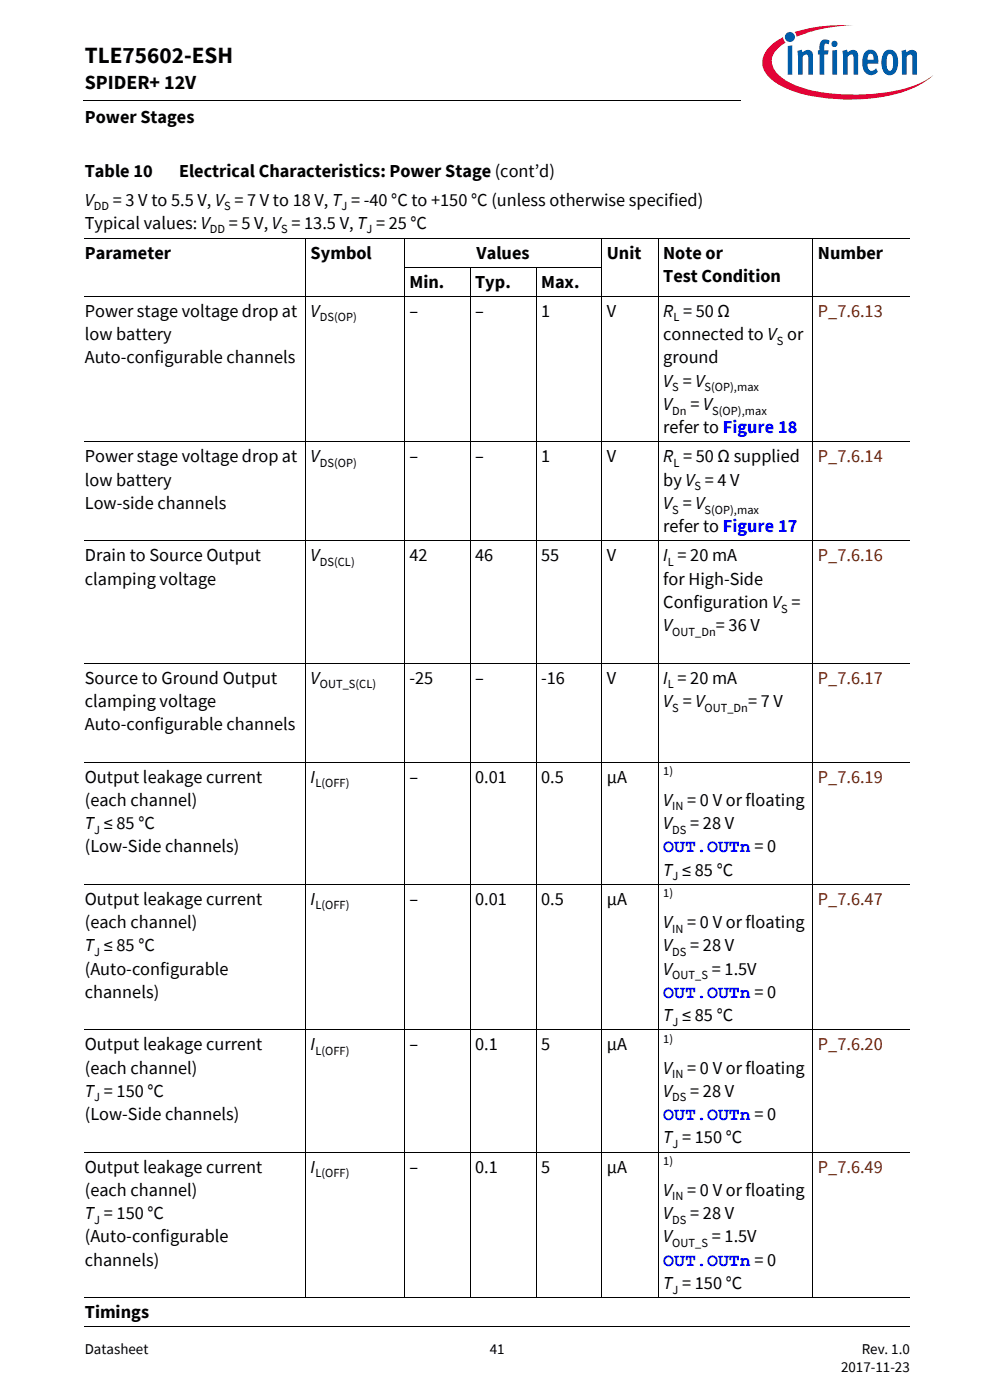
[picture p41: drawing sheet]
<svg xmlns="http://www.w3.org/2000/svg" width="210mm" height="297mm" viewBox="0 0 210 297" stroke-linecap="round" stroke-linejoin="round" font-family="sans-serif">
<defs><g id="words">
<text font-size="4.9" x="18" y="13.4">TLE75602-ESH</text>
<text font-size="4.2" x="18" y="19">SPIDER+ 12V</text>
<g font-size="3.9">
<text x="18" y="26.2">Power Stages</text>
<text x="18" y="37.6">Table 10</text>
<text x="38" y="37.6">Electrical Characteristics: Power Stage (cont’d)</text>
<text x="18" y="43.6">V</text>
<text x="23.9" y="43.6">= 3 V to 5.5 V, V = 7 V to 18 V, T = -40 °C to +150 °C (unless otherwise specified)</text>
<text x="18" y="48.5">Typical values: V</text>
<text x="48.5" y="48.5">= 5 V, V = 13.5 V, T = 25 °C</text>
<text x="18" y="54.9">Parameter</text>
<text x="65.9" y="54.9">Symbol</text>
<text x="101.1" y="54.9">Values</text>
<text x="128.7" y="54.9">Unit</text>
<text x="140.7" y="54.9">Note or</text>
<text x="140.7" y="59.8">Test Condition</text>
<text x="173.5" y="54.9">Number</text>
<text x="86.8" y="61.1">Min.</text>
<text x="100.8" y="61.1">Typ.</text>
<text x="114.8" y="61.1">Max.</text>
<text x="18" y="67.2">Power stage voltage drop at</text>
<text x="65.9" y="67.2">V</text>
<text x="86.8" y="67.2">–</text>
<text x="100.8" y="67.2">–</text>
<text x="114.8" y="67.2">1</text>
<text x="128.7" y="67.2">V</text>
<text x="140.7" y="67.2">R = 50 Ω</text>
<text x="18" y="72.2">low battery</text>
<text x="18" y="77.1">Auto-configurable channels</text>
<text x="140.7" y="77.1">ground</text>
<text x="140.7" y="72.2">connected to V or</text>
<text x="140.7" y="82.1">V = V</text>
<text x="140.7" y="87">V</text>
<text x="146.5" y="87">= V</text>
<text x="140.7" y="91.9">refer to Figure 18</text>
<text x="18" y="98.1">Power stage voltage drop at</text>
<text x="65.9" y="98.1">V</text>
<text x="86.8" y="98.1">–</text>
<text x="100.8" y="98.1">–</text>
<text x="114.8" y="98.1">1</text>
<text x="128.7" y="98.1">V</text>
<text x="140.7" y="98.1">R = 50 Ω supplied</text>
<text x="18" y="103">low battery</text>
<text x="18" y="108">Low-side channels</text>
<text x="140.7" y="108">V = V</text>
<text x="140.7" y="103">by V = 4 V</text>
<text x="140.7" y="112.9">refer to Figure 17</text>
<text x="18" y="119.1">Drain to Source Output</text>
<text x="65.9" y="119.1">V</text>
<text x="86.8" y="119.1">42</text>
<text x="100.8" y="119.1">46</text>
<text x="114.8" y="119.1">55</text>
<text x="128.7" y="119.1">V</text>
<text x="140.7" y="119.1">I = 20 mA</text>
<text x="18" y="124">clamping voltage</text>
<text x="140.7" y="124">for High-Side</text>
<text x="140.7" y="129">Configuration V =</text>
<text x="140.7" y="133.9">V</text>
<text x="151.8" y="133.9">= 36 V</text>
<text x="18" y="145">Source to Ground Output</text>
<text x="18" y="150">clamping voltage</text>
<text x="65.9" y="145">V</text>
<text x="86.8" y="145">-25</text>
<text x="100.8" y="145">–</text>
<text x="114.8" y="145">-16</text>
<text x="128.7" y="145">V</text>
<text x="140.7" y="150">V = V</text>
<text x="140.7" y="145">I = 20 mA</text>
<text x="158.7" y="150">= 7 V</text>
<text x="18" y="154.9">Auto-configurable channels</text>
<text x="18" y="166">Output leakage current</text>
<text x="65.9" y="166">I</text>
<text x="86.8" y="166">–</text>
<text x="100.8" y="166">0.01</text>
<text x="114.8" y="166">0.5</text>
<text x="128.7" y="166">µA</text>
<text x="18" y="171">(each channel)</text>
<text x="140.7" y="171">V</text>
<text x="145.8" y="171">= 0 V or floating</text>
<text x="18" y="175.9">T ≤ 85 °C</text>
<text x="140.7" y="175.9">V</text>
<text x="146.4" y="175.9">= 28 V</text>
<text x="18" y="180.8">(Low-Side channels)</text>
<text x="140.7" y="185.8">T ≤ 85 °C</text>
<text x="18" y="191.9">Output leakage current</text>
<text x="65.9" y="191.9">I</text>
<text x="86.8" y="191.9">–</text>
<text x="100.8" y="191.9">0.01</text>
<text x="114.8" y="191.9">0.5</text>
<text x="128.7" y="191.9">µA</text>
<text x="18" y="196.9">(each channel)</text>
<text x="140.7" y="196.9">V</text>
<text x="145.8" y="196.9">= 0 V or floating</text>
<text x="18" y="201.8">T ≤ 85 °C</text>
<text x="140.7" y="201.8">V</text>
<text x="146.4" y="201.8">= 28 V</text>
<text x="18" y="206.8">(Auto-configurable</text>
<text x="140.7" y="206.8">V</text>
<text x="151" y="206.8">= 1.5V</text>
<text x="18" y="211.7">channels)</text>
<text x="140.7" y="216.6">T ≤ 85 °C</text>
<text x="18" y="222.8">Output leakage current</text>
<text x="18" y="227.8">(each channel)</text>
<text x="65.9" y="222.8">I</text>
<text x="86.8" y="222.8">–</text>
<text x="100.8" y="222.8">0.1</text>
<text x="114.8" y="222.8">5</text>
<text x="128.7" y="222.8">µA</text>
<text x="140.7" y="227.8">V</text>
<text x="145.8" y="227.8">= 0 V or floating</text>
<text x="18" y="232.7">T = 150 °C</text>
<text x="140.7" y="232.7">V</text>
<text x="146.4" y="232.7">= 28 V</text>
<text x="18" y="237.6">(Low-Side channels)</text>
<text x="140.7" y="242.6">T = 150 °C</text>
<text x="18" y="248.8">Output leakage current</text>
<text x="65.9" y="248.8">I</text>
<text x="86.8" y="248.8">–</text>
<text x="100.8" y="248.8">0.1</text>
<text x="114.8" y="248.8">5</text>
<text x="128.7" y="248.8">µA</text>
<text x="18" y="253.7">(each channel)</text>
<text x="140.7" y="253.7">V</text>
<text x="145.8" y="253.7">= 0 V or floating</text>
<text x="18" y="263.6">(Auto-configurable</text>
<text x="18" y="258.6">T = 150 °C</text>
<text x="140.7" y="258.6">V</text>
<text x="140.7" y="263.6">V</text>
<text x="146.4" y="258.6">= 28 V</text>
<text x="151" y="263.6">= 1.5V</text>
<text x="18" y="268.5">channels)</text>
<text x="140.7" y="273.5">T = 150 °C</text>
<text x="18" y="279.6">Timings</text>
</g>
<g font-size="3.9" fill="#802600">
<text x="173.5" y="67.2">P_7.6.13</text>
<text x="173.5" y="98.1">P_7.6.14</text>
<text x="173.5" y="119.1">P_7.6.16</text>
<text x="173.5" y="145">P_7.6.17</text>
<text x="173.5" y="166">P_7.6.19</text>
<text x="173.5" y="191.9">P_7.6.47</text>
<text x="173.5" y="222.8">P_7.6.20</text>
<text x="173.5" y="248.8">P_7.6.49</text>
</g>
<g font-size="3.9" fill="#00f">
<text x="140.7" y="180.8">OUT.OUTn = 0</text>
<text x="140.7" y="211.7">OUT.OUTn = 0</text>
<text x="140.7" y="237.6">OUT.OUTn = 0</text>
<text x="140.7" y="268.5">OUT.OUTn = 0</text>
</g>
<g font-size="3.2">
<text x="18" y="287.3">Datasheet</text>
<text x="103.9" y="287.3">41</text>
<text x="182.8" y="287.3">Rev. 1.0</text>
<text x="178.4" y="291.2">2017-11-23</text>
</g>
<g font-size="2.6">
<text x="19.9" y="44.6">DD</text>
<text x="47.5" y="44.6">S</text>
<text x="72.4" y="44.6">J</text>
<text x="44.5" y="49.5">DD</text>
<text x="59.6" y="49.5">S</text>
<text x="77.7" y="49.5">J</text>
<text x="67.8" y="68.2">DS(OP)</text>
<text x="142.8" y="68.2">L</text>
<text x="164.7" y="73.2">S</text>
<text x="142.6" y="83">S</text>
<text x="149.4" y="83">S(OP),max</text>
<text x="142.6" y="88">Dn</text>
<text x="151.1" y="88">S(OP),max</text>
<text x="67.8" y="99.1">DS(OP)</text>
<text x="142.8" y="99.1">L</text>
<text x="147.3" y="104">S</text>
<text x="142.6" y="108.9">S</text>
<text x="149.4" y="108.9">S(OP),max</text>
<text x="67.8" y="120.1">DS(CL)</text>
<text x="141.6" y="120.1">L</text>
<text x="165.7" y="129.9">S</text>
<text x="142.6" y="134.9">OUT_Dn</text>
<text x="67.8" y="146">OUT_S(CL)</text>
<text x="141.6" y="146">L</text>
<text x="142.6" y="150.9">S</text>
<text x="149.4" y="150.9">OUT_Dn</text>
<text x="66.9" y="167">L(OFF)</text>
<text x="140.7" y="164.5">1)</text>
<text x="142.6" y="171.9">IN</text>
<text x="20" y="176.9">J</text>
<text x="142.6" y="176.9">DS</text>
<text x="140.7" y="190.4">1)</text>
<text x="142.7" y="186.8">J</text>
<text x="66.9" y="192.9">L(OFF)</text>
<text x="142.6" y="197.9">IN</text>
<text x="20" y="202.8">J</text>
<text x="142.6" y="202.8">DS</text>
<text x="142.6" y="207.7">OUT_S</text>
<text x="140.7" y="221.3">1)</text>
<text x="142.7" y="217.6">J</text>
<text x="66.9" y="223.8">L(OFF)</text>
<text x="20" y="233.7">J</text>
<text x="142.6" y="228.7">IN</text>
<text x="142.6" y="233.7">DS</text>
<text x="142.7" y="243.5">J</text>
<text x="66.9" y="249.7">L(OFF)</text>
<text x="140.7" y="247.2">1)</text>
<text x="142.6" y="254.7">IN</text>
<text x="20" y="259.6">J</text>
<text x="142.6" y="259.6">DS</text>
<text x="142.6" y="264.5">OUT_S</text>
<text x="142.7" y="274.4">J</text>
</g>
</g></defs>
<path d="M17.7 21.3l.1 .1z" fill="#000"/>
<path d="M17.8 21.4h140.5" fill="none" stroke="#000" stroke-width=".21"/>
<path d="M157.3 5.1h42.7v21.5h-42.7z" fill="#fff"/>
<path d="M168.6 6.8l.4 1 1.4-.5a31.9 31.9 0 0 1 10.7-1.9 32.2 32.2 0 0 0-12.5 1.4zM163.4 9.8a4.3 4.3 0 0 0 0 6.9 21.8 21.8 0 0 0 11.7 4.1 38.5 38.5 0 0 0 18.7-2.1 14.3 14.3 0 0 0 4.2-2.8 18.4 18.4 0 0 1-8.8 3.5 40.4 40.4 0 0 1-20.2-1.2l-1.6-.7a6.4 6.4 0 0 1-3.7-4.4 5.1 5.1 0 0 1 2.9-4.1l-.3-.3-.2-.8-1 .5z" fill-rule="evenodd" fill="#e30034"/>
<path d="M166.5 7.8a1.06 1.06 0 0 0 2.1 0 1.06 1.06 0 0 0-2.1 0zM167.1 9.8v6h.9v-6.2zM169.1 10.8l.2 1.3v3.7h.9v-3.8l.7-.4h.3l.2 .3v3.9h1v-3.9a1.21 1.21 0 0 0-.8-1.3 1.21 1.21 0 0 0-1.4 .5l-.1-.6zM174.3 8.6a2.41 2.41 0 0 0-.5 2.1h-.3v.9h.3v4.2h1v-4.2h.8l.2-.9h-1v-.9a.49 .49 0 0 1 .3-.6 .49 .49 0 0 1 .6 .2l.3-.7a1.45 1.45 0 0 0-1.7-.1zM176.5 10.7v5.1h1v-5.2zM176.3 9.3a.7 .7 0 0 0 1.4 0 .7 .7 0 0 0-1.4 0zM178.7 10.8l.1 5h1v-3.8a.64 .64 0 0 1 .5-.5 .64 .64 0 0 1 .7 .4v3.9h1v-3.9a1.22 1.22 0 0 0-.8-1.3 1.22 1.22 0 0 0-1.4 .5l-.2-.6zM183.7 10.8a3.9 3.9 0 0 0-.1 4.7 1.76 1.76 0 0 0 2.6-.3l-.4-.7a.99 .99 0 0 1-1.6 .1l-.2-1.1h2.3v-.2a2.3 2.3 0 0 0-1.5-2.8h-.5zM184.2 11.7a.65 .65 0 0 1 .9-.2 .65 .65 0 0 1 .2 .9v.3h-1.3zM187.7 10.9a3.9 3.9 0 0 0 .1 4.8 1.68 1.68 0 0 0 2.6-1.5 3.8 3.8 0 0 0-.7-3.3 1.59 1.59 0 0 0-2 0zM188.4 11.6l.2-.1a.86 .86 0 0 1 .8 1.2v.7a1.26 1.26 0 0 1-.6 1.6 2.12 2.12 0 0 1-.7-2.3l.1-.9zM191.2 10.8l.1 5h1v-3.8l.7-.4h.3l.2 .3v3.9h1v-4.2a1.08 1.08 0 0 0-.6-1 1.08 1.08 0 0 0-1.3 .2l-.4 .3v-.6z" fill-rule="evenodd" fill="#005da9"/>
<g fill="none" stroke="#000" stroke-width=".21">
<path d="M18 50.6h175M64.8 50.5v224.8M85.7 56.7h42M85.8 50.5v224.8M99.7 56.7v218.6M113.7 56.7v218.6M127.7 50.5v224.8M139.6 50.5v224.8M172.4 50.5v224.8M18 62.9h175M18 93.8h175M18 114.8h175"/>
<path d="M18 140.7h175M18 161.7h175M18 187.6h175M18 218.5h175M18 244.4h175M18 275.3h175M18 281.4h175"/>
</g>
<use href="#words"/>
</svg>
